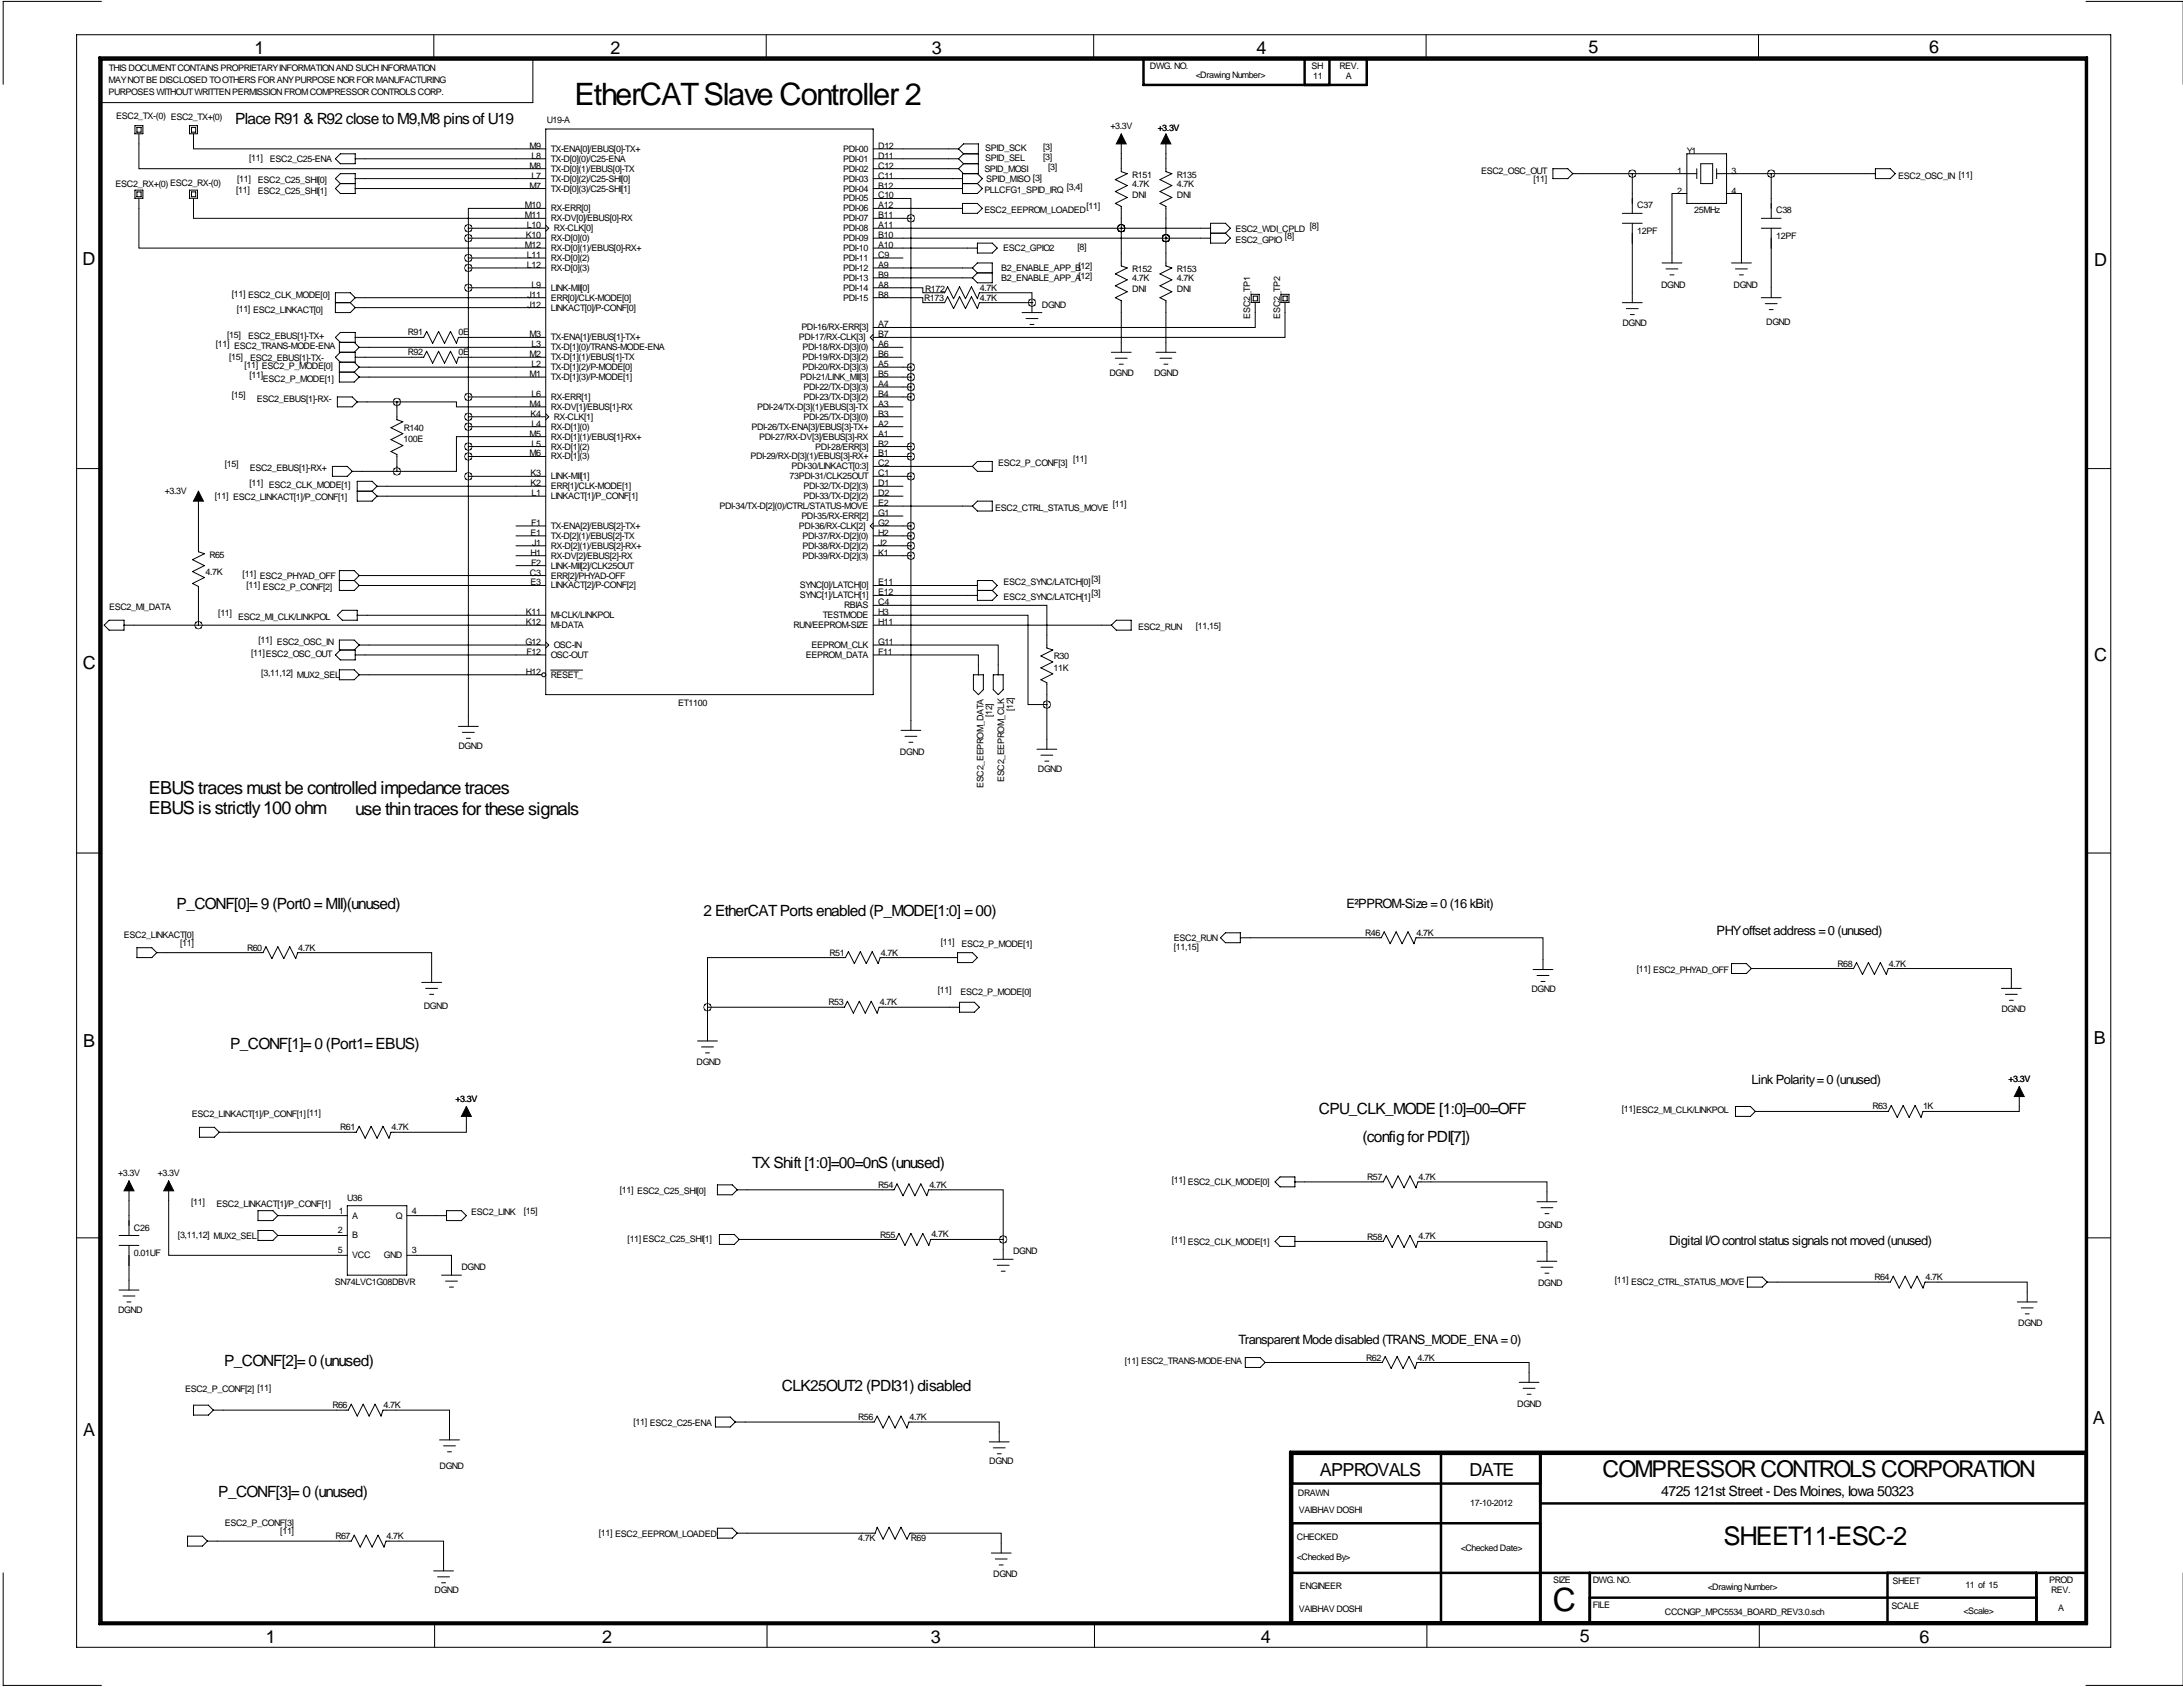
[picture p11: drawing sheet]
<svg xmlns="http://www.w3.org/2000/svg" width="559mm" height="432mm" viewBox="0 0 559 432" stroke-linecap="round" stroke-linejoin="round" font-family="sans-serif">
<defs><g id="words">
<text font-size="8.2" x="397.5" y="412.4">C</text>
<text font-size="7.9" x="147.1" y="26.9">EtherCAT Slave Controller 2</text>
<text font-size="6.6" x="441.2" y="395.4">SHEET11-ESC-2</text>
<text font-size="5.9" x="410.2" y="378">COMPRESSOR CONTROLS CORPORATION</text>
<g font-size="4.6">
<text x="65.1" y="13.7">1</text>
<text x="156.3" y="13.7">2</text>
<text x="238.5" y="13.7">3</text>
<text x="321.6" y="13.7">4</text>
<text x="406.6" y="13.5">5</text>
<text x="493.8" y="13.5">6</text>
<text x="21.1" y="67.9">D</text>
<text x="536.1" y="68.1">D</text>
<text x="21.2" y="171.1">C</text>
<text x="536" y="169.2">C</text>
<text x="38.1" y="203.2">EBUS traces must be controlled impedance traces</text>
<text x="38.1" y="208.3">EBUS is strictly 100 ohm</text>
<text x="90.9" y="208.5">use thin traces for these signals</text>
<text x="21.3" y="268.1">B</text>
<text x="535.9" y="267.2">B</text>
<text x="535.7" y="364.5">A</text>
<text x="21.3" y="367.5">A</text>
<text x="337.8" y="377.7">APPROVALS</text>
<text x="376.2" y="377.7">DATE</text>
<text x="68" y="420.6">1</text>
<text x="154.1" y="420.6">2</text>
<text x="238.3" y="420.6">3</text>
<text x="322.7" y="420.5">4</text>
<text x="404.4" y="420.4">5</text>
<text x="491.4" y="420.6">6</text>
</g>
<g font-size="4">
<text x="60.2" y="31.8">Place R91 &amp; R92 close to M9,M8 pins of U19</text>
<text x="45.2" y="232.7">P_CONF[0]= 9 (Port0 = MII)(unused)</text>
<text x="180.1" y="234.4">2 EtherCAT Ports enabled (P_MODE[1:0] = 00)</text>
<text x="58.9" y="268.5">P_CONF[1]= 0 (Port1= EBUS)</text>
<text x="337.6" y="285.2">CPU_CLK_MODE [1:0]=00=OFF</text>
<text x="348.7" y="292.4">(config for PDI[7])</text>
<text x="192.5" y="299">TX Shift [1:0]=00=0nS (unused)</text>
<text x="57.4" y="349.8">P_CONF[2]= 0 (unused)</text>
<text x="200.2" y="356.1">CLK25OUT2 (PDI31) disabled</text>
<text x="55.9" y="383.3">P_CONF[3]= 0 (unused)</text>
</g>
<text font-size="3.6" x="425.2" y="383">4725 121st Street - Des Moines, Iowa 50323</text>
<g font-size="3.3">
<text x="344.7" y="232.4">E²PPROM-Size = 0 (16 kBit)</text>
<text x="439.4" y="239.3">PHY offset address = 0 (unused)</text>
<text x="448.3" y="277.4">Link Polarity = 0 (unused)</text>
<text x="427.2" y="318.8">Digital I/O control status signals not moved (unused)</text>
<text x="317" y="343.9">Transparent Mode disabled (TRANS_MODE_ENA = 0)</text>
</g>
<g font-size="2.3">
<text x="294.3" y="17.6">DWG. NO.</text>
<text x="335.7" y="17.7">SH</text>
<text x="342.9" y="17.8">REV.</text>
<text x="27.8" y="21.1">MAY NOT BE DISCLOSED TO OTHERS FOR ANY PURPOSE NOR FOR MANUFACTURING</text>
<text x="27.9" y="18.3">THIS DOCUMENT CONTAINS PROPRIETARY INFORMATION AND SUCH INFORMATION</text>
<text x="306.1" y="20.1">&lt;Drawing Number&gt;</text>
<text x="336.1" y="20.3">11</text>
<text x="344.5" y="20.3">A</text>
<text x="27.8" y="24.2">PURPOSES WITHOUT WRITTEN PERMISSION FROM COMPRESSOR CONTROLS CORP.</text>
<text x="29.7" y="30.5">ESC2_TX-(0) ESC2_TX+(0)</text>
<text x="140" y="31.5">U19-A</text>
<text x="284.3" y="33">+3.3V</text>
<text x="296.3" y="33.6">+3.3V</text>
<text x="63.8" y="41.2">[11]</text>
<text x="69.1" y="41.4">ESC2_C25-ENA</text>
<text x="135.5" y="38.1">M9</text>
<text x="136.1" y="40.6">L8</text>
<text x="141" y="38.9">TX-ENA[0]/EBUS[0]-TX+</text>
<text x="141" y="41.4">TX-D[0](0)/C25-ENA</text>
<text x="215.8" y="41.4">PDI-01</text>
<text x="215.8" y="38.9">PDI-00</text>
<text x="224.8" y="40.6">D11</text>
<text x="224.8" y="38.1">D12</text>
<text x="252.2" y="38.6">SPID_SCK</text>
<text x="252.2" y="41.1">SPID_SEL</text>
<text x="267" y="38.4">[3]</text>
<text x="267" y="40.9">[3]</text>
<text x="431.8" y="39.4">Y1</text>
<text x="29.6" y="47.8">ESC2_RX+(0) ESC2_RX-(0)</text>
<text x="60.7" y="46.5">[11]</text>
<text x="66" y="46.7">ESC2_C25_SHI[0]</text>
<text x="135.5" y="43.2">M8</text>
<text x="136.1" y="45.7">L7</text>
<text x="141" y="43.9">TX-D[0](1)/EBUS[0]-TX</text>
<text x="141" y="46.5">TX-D[0](2)/C25-SHI[0]</text>
<text x="215.8" y="46.5">PDI-03</text>
<text x="215.8" y="43.9">PDI-02</text>
<text x="224.8" y="45.7">C11</text>
<text x="224.8" y="43.2">C12</text>
<text x="252" y="43.9">SPID_MOSI</text>
<text x="252.5" y="46.5">SPID_MISO [3]</text>
<text x="268.3" y="43.4">[3]</text>
<text x="289.8" y="45.5">R151</text>
<text x="289.8" y="47.8">4.7K</text>
<text x="301.2" y="45.5">R135</text>
<text x="301.2" y="47.8">4.7K</text>
<text x="379.1" y="44.4">ESC2_OSC_OUT</text>
<text x="392.6" y="46.5">[11]</text>
<text x="429.3" y="44.4">1</text>
<text x="443.2" y="44.4">3</text>
<text x="485.9" y="45.7">ESC2_OSC_IN [11]</text>
<text x="60.5" y="49.3">[11]</text>
<text x="66" y="49.5">ESC2_C25_SHI[1]</text>
<text x="134.3" y="53.3">M10</text>
<text x="135.5" y="48.3">M7</text>
<text x="141" y="49">TX-D[0](3)/C25-SHI[1]</text>
<text x="215.8" y="49">PDI-04</text>
<text x="215.8" y="51.6">PDI-05</text>
<text x="224.8" y="48.3">B12</text>
<text x="224.8" y="50.8">C10</text>
<text x="224.8" y="53.3">A12</text>
<text x="252" y="49.3">PLLCFG1_SPID_IRQ</text>
<text x="273" y="48.5">[3,4]</text>
<text x="278.1" y="53.6">[11]</text>
<text x="289.8" y="50.6">DNI</text>
<text x="301.2" y="50.6">DNI</text>
<text x="419.1" y="53.3">C37</text>
<text x="429.3" y="49.5">2</text>
<text x="443.2" y="49.5">4</text>
<text x="134.3" y="55.9">M11</text>
<text x="134.9" y="58.4">L10</text>
<text x="141" y="54.1">RX-ERR[0]</text>
<text x="141" y="56.6">RX-DV[0]/EBUS[0]-RX</text>
<text x="141.7" y="59.2">RX-CLK[0]</text>
<text x="215.8" y="54.1">PDI-06</text>
<text x="215.8" y="56.6">PDI-07</text>
<text x="215.8" y="59.2">PDI-08</text>
<text x="224.8" y="55.9">B11</text>
<text x="224.8" y="58.4">A11</text>
<text x="252" y="54.6">ESC2_EEPROM_LOADED</text>
<text x="316.2" y="59.4">ESC2_WDI_CPLD</text>
<text x="335.3" y="58.7">[8]</text>
<text x="419.1" y="60">12PF</text>
<text x="433.7" y="54.6">25MHz</text>
<text x="454.7" y="54.6">C38</text>
<text x="134.3" y="63.5">M12</text>
<text x="134.6" y="61">K10</text>
<text x="141" y="61.7">RX-D[0](0)</text>
<text x="141" y="64.3">RX-D[0](1)/EBUS[0]-RX+</text>
<text x="215.8" y="61.7">PDI-09</text>
<text x="215.8" y="64.3">PDI-10</text>
<text x="224.8" y="61">B10</text>
<text x="224.8" y="63.5">A10</text>
<text x="256.8" y="64.3">ESC2_GPIO2</text>
<text x="275.8" y="64">[8]</text>
<text x="316.2" y="62.2">ESC2_GPIO</text>
<text x="328.9" y="61.2">[8]</text>
<text x="454.7" y="61.2">12PF</text>
<text x="134.9" y="66">L11</text>
<text x="134.9" y="68.6">L12</text>
<text x="141" y="66.8">RX-D[0](2)</text>
<text x="141" y="69.3">RX-D[0](3)</text>
<text x="215.8" y="66.8">PDI-11</text>
<text x="215.8" y="69.3">PDI-12</text>
<text x="215.8" y="71.9">PDI-13</text>
<text x="224.8" y="66">C9</text>
<text x="224.8" y="68.6">A9</text>
<text x="224.8" y="71.1">B9</text>
<text x="256.3" y="69.3">B2_ENABLE_APP_B[12]</text>
<text x="256.3" y="71.9">B2_ENABLE_APP_A[12]</text>
<text x="289.8" y="69.6">R152</text>
<text x="289.8" y="71.9">4.7K</text>
<text x="301.2" y="69.6">R153</text>
<text x="301.2" y="71.9">4.7K</text>
<text x="59.3" y="76">[11] ESC2_CLK_MODE[0]</text>
<text x="135" y="76.2">J11</text>
<text x="136.1" y="73.7">L9</text>
<text x="141" y="74.4">LINK-MII[0]</text>
<text x="141" y="77">ERR[0]/CLK-MODE[0]</text>
<text x="215.8" y="74.4">PDI-14</text>
<text x="215.8" y="77">PDI-15</text>
<text x="224.8" y="73.7">A8</text>
<text x="224.8" y="76.2">B8</text>
<text x="236.5" y="77">R173</text>
<text x="236.8" y="74.7">R172</text>
<text x="250.9" y="74.4">4.7K</text>
<text x="250.9" y="77">4.7K</text>
<text x="289.8" y="74.7">DNI</text>
<text x="301.2" y="74.7">DNI</text>
<text x="425.2" y="73.7">DGND</text>
<text x="443.7" y="73.7">DGND</text>
<text x="60.6" y="79.8">[11] ESC2_LINKACT[0]</text>
<text x="135" y="78.7">J12</text>
<text x="141" y="79.5">LINKACT[0]/P-CONF[0]</text>
<text x="224.8" y="83.8">A7</text>
<text x="266.7" y="78.7">DGND</text>
<text x="320" y="81.5" transform="rotate(-90 320 81.5)">ESC2_TP1</text>
<text x="327.7" y="81.5" transform="rotate(-90 327.7 81.5)">ESC2_TP2</text>
<text x="415.3" y="83.6">DGND</text>
<text x="452.1" y="83.3">DGND</text>
<text x="55.2" y="88.9">[11] ESC2_TRANS-MODE-ENA</text>
<text x="58.2" y="86.6">[15]</text>
<text x="63.5" y="86.9">ESC2_EBUS[1]-TX+</text>
<text x="104.4" y="85.9">R91</text>
<text x="117.3" y="85.9">0E</text>
<text x="135.5" y="86.4">M3</text>
<text x="136.1" y="88.9">L3</text>
<text x="141" y="87.1">TX-ENA[1]/EBUS[1]-TX+</text>
<text x="141" y="89.7">TX-D[1](0)/TRANS-MODE-ENA</text>
<text x="204.5" y="87.1">PDI-17/RX-CLK[3]</text>
<text x="205.1" y="84.6">PDI-16/RX-ERR[3]</text>
<text x="205.4" y="89.7">PDI-18/RX-D[3](0)</text>
<text x="224.8" y="86.4">B7</text>
<text x="224.8" y="88.9">A6</text>
<text x="58.7" y="92.2">[15]</text>
<text x="62.6" y="94.2">[11] ESC2_P_MODE[0]</text>
<text x="64" y="92.5">ESC2_EBUS[1]-TX-</text>
<text x="104.4" y="90.9">R92</text>
<text x="117.3" y="90.9">0E</text>
<text x="135.5" y="91.4">M2</text>
<text x="136.1" y="94">L2</text>
<text x="141" y="92.2">TX-D[1](1)/EBUS[1]-TX</text>
<text x="141" y="94.7">TX-D[1](2)/P-MODE[0]</text>
<text x="205.4" y="92.2">PDI-19/RX-D[3](2)</text>
<text x="205.4" y="94.7">PDI-20/RX-D[3](3)</text>
<text x="224.8" y="91.4">B6</text>
<text x="224.8" y="94">A5</text>
<text x="59.3" y="101.9">[15]</text>
<text x="63.9" y="96.8">[11]</text>
<text x="67.3" y="97.8">ESC2_P_MODE[1]</text>
<text x="135.5" y="96.5">M1</text>
<text x="136.1" y="101.6">L6</text>
<text x="141" y="97.3">TX-D[1](3)/P-MODE[1]</text>
<text x="204.9" y="97.3">PDI-21/LINK_MII[3]</text>
<text x="205.6" y="99.8">PDI-22/TX-D[3](3)</text>
<text x="224.8" y="96.5">B5</text>
<text x="224.8" y="99.1">A4</text>
<text x="224.8" y="101.6">B4</text>
<text x="284" y="96.3">DGND</text>
<text x="295.4" y="96.3">DGND</text>
<text x="65.7" y="102.9">ESC2_EBUS[1]-RX-</text>
<text x="135.5" y="104.1">M4</text>
<text x="135.8" y="106.7">K4</text>
<text x="141" y="102.4">RX-ERR[1]</text>
<text x="141" y="104.9">RX-DV[1]/EBUS[1]-RX</text>
<text x="141.7" y="107.4">RX-CLK[1]</text>
<text x="193.8" y="104.9">PDI-24/TX-D[3](1)/EBUS[3]-TX</text>
<text x="205.6" y="102.4">PDI-23/TX-D[3](2)</text>
<text x="205.6" y="107.4">PDI-25/TX-D[3](0)</text>
<text x="224.8" y="104.1">A3</text>
<text x="224.8" y="106.7">B3</text>
<text x="103.3" y="113.2">100E</text>
<text x="103.4" y="110.3">R140</text>
<text x="135.5" y="111.8">M5</text>
<text x="136.1" y="109.2">L4</text>
<text x="141" y="110">RX-D[1](0)</text>
<text x="141" y="112.5">RX-D[1](1)/EBUS[1]-RX+</text>
<text x="192.3" y="110">PDI-26/TX-ENA[3]/EBUS[3]-TX+</text>
<text x="194.3" y="112.5">PDI-27/RX-DV[3]/EBUS[3]-RX</text>
<text x="224.8" y="109.2">A2</text>
<text x="224.8" y="111.8">A1</text>
<text x="57.5" y="119.6">[15]</text>
<text x="135.5" y="116.8">M6</text>
<text x="136.1" y="114.3">L5</text>
<text x="141" y="115.1">RX-D[1](2)</text>
<text x="141" y="117.6">RX-D[1](3)</text>
<text x="192.1" y="117.6">PDI-29/RX-D[3](1)/EBUS[3]-RX+</text>
<text x="208.7" y="115.1">PDI-28/ERR[3]</text>
<text x="224.8" y="114.3">B2</text>
<text x="224.8" y="116.8">B1</text>
<text x="224.8" y="119.4">C2</text>
<text x="255.5" y="119.4">ESC2_P_CONF[3]</text>
<text x="274.7" y="118.4">[11]</text>
<text x="63.9" y="124.5">[11] ESC2_CLK_MODE[1]</text>
<text x="63.9" y="120.7">ESC2_EBUS[1]-RX+</text>
<text x="135.8" y="121.9">K3</text>
<text x="135.8" y="124.5">K2</text>
<text x="141" y="122.7">LINK-MII[1]</text>
<text x="141" y="125.2">ERR[1]/CLK-MODE[1]</text>
<text x="202.1" y="122.7">73PDI-31/CLK25OUT</text>
<text x="202.6" y="120.1">PDI-30/LINKACT[0:3]</text>
<text x="205.6" y="125.2">PDI-32/TX-D[2](3)</text>
<text x="224.8" y="121.9">C1</text>
<text x="224.8" y="124.5">D1</text>
<text x="42.2" y="126.5">+3.3V</text>
<text x="55" y="127.8">[11] ESC2_LINKACT[1]/P_CONF[1]</text>
<text x="136.1" y="127">L1</text>
<text x="141" y="127.8">LINKACT[1]/P_CONF[1]</text>
<text x="184.2" y="130.3">PDI-34/TX-D[2](0)/CTRL/STATUS-MOVE</text>
<text x="205.6" y="127.8">PDI-33/TX-D[2](2)</text>
<text x="224.8" y="127">D2</text>
<text x="224.8" y="129.5">E2</text>
<text x="254.7" y="130.8">ESC2_CTRL_STATUS_MOVE</text>
<text x="284.9" y="129.8">[11]</text>
<text x="135.8" y="137.2">E1</text>
<text x="135.9" y="134.6">F1</text>
<text x="141" y="135.4">TX-ENA[2]/EBUS[2]-TX+</text>
<text x="141" y="137.9">TX-D[2](1)/EBUS[2]-TX</text>
<text x="204.5" y="135.4">PDI-36/RX-CLK[2]</text>
<text x="205.1" y="132.8">PDI-35/RX-ERR[2]</text>
<text x="205.4" y="137.9">PDI-37/RX-D[2](0)</text>
<text x="224.8" y="132.1">G1</text>
<text x="224.8" y="134.6">G2</text>
<text x="224.8" y="137.2">H2</text>
<text x="53.6" y="142.7">R65</text>
<text x="135.8" y="142.2">H1</text>
<text x="136.2" y="139.7">J1</text>
<text x="141" y="140.5">RX-D[2](1)/EBUS[2]-RX+</text>
<text x="141" y="143">RX-DV[2]/EBUS[2]-RX</text>
<text x="205.4" y="140.5">PDI-38/RX-D[2](2)</text>
<text x="205.4" y="143">PDI-39/RX-D[2](3)</text>
<text x="224.8" y="139.7">J2</text>
<text x="224.8" y="142.2">K1</text>
<text x="52.6" y="147.1">4.7K</text>
<text x="62.1" y="147.6">[11] ESC2_PHYAD_OFF</text>
<text x="135.7" y="147.3">C3</text>
<text x="135.8" y="149.9">E3</text>
<text x="135.9" y="144.8">F2</text>
<text x="141" y="145.5">LINK-MII[2]/CLK25OUT</text>
<text x="141" y="148.1">ERR[2]/PHYAD-OFF</text>
<text x="224.8" y="149.9">E11</text>
<text x="256.9" y="149.9">ESC2_SYNC/LATCH[0]</text>
<text x="279.4" y="148.9">[3]</text>
<text x="63.1" y="150.4">[11]</text>
<text x="67.3" y="151.1">ESC2_P_CONF[2]</text>
<text x="141" y="150.6">LINKACT[2]/P-CONF[2]</text>
<text x="204.7" y="150.6">SYNC[0]/LATCH[0]</text>
<text x="204.7" y="153.2">SYNC[1]/LATCH[1]</text>
<text x="216.1" y="155.7">RBIAS</text>
<text x="224.8" y="152.4">E12</text>
<text x="224.8" y="154.9">C4</text>
<text x="256.9" y="153.7">ESC2_SYNC/LATCH[1]</text>
<text x="279.4" y="152.7">[3]</text>
<text x="27.9" y="156.2">ESC2_MI_DATA</text>
<text x="55.9" y="157.7">[11]</text>
<text x="61" y="158.8">ESC2_MI_CLK/LINKPOL</text>
<text x="134.6" y="157.5">K11</text>
<text x="134.6" y="160">K12</text>
<text x="141" y="158.2">MI-CLK/LINKPOL</text>
<text x="141" y="160.8">MI-DATA</text>
<text x="203.1" y="160.8">RUN/EEPROM-SIZE</text>
<text x="210.7" y="158.2">TESTMODE</text>
<text x="224.8" y="157.5">H3</text>
<text x="224.8" y="160">H11</text>
<text x="291.3" y="161.3">ESC2_RUN</text>
<text x="306.1" y="161">[11,15]</text>
<text x="64.3" y="167.9">[11]ESC2_OSC_OUT</text>
<text x="66.2" y="164.6">[11] ESC2_OSC_IN</text>
<text x="134.5" y="165.1">G12</text>
<text x="134.7" y="167.6">F12</text>
<text x="141.7" y="165.9">OSC-IN</text>
<text x="207.8" y="165.9">EEPROM_CLK</text>
<text x="224.8" y="165.1">G11</text>
<text x="224.8" y="167.6">F11</text>
<text x="66.9" y="173">[3,11,12] MUX2_SEL</text>
<text x="134.6" y="172.7">H12</text>
<text x="141" y="168.4">OSC-OUT</text>
<text x="141" y="173.5">RESET_</text>
<text x="206.3" y="168.4">EEPROM_DATA</text>
<text x="269.6" y="171.7">11K</text>
<text x="269.7" y="168.7">R30</text>
<text x="173.6" y="180.6">ET1100</text>
<text x="254" y="183.5" transform="rotate(-90 254 183.5)">[12]</text>
<text x="259.3" y="182" transform="rotate(-90 259.3 182)">[12]</text>
<text x="117.3" y="191.8">DGND</text>
<text x="230.4" y="193.3">DGND</text>
<text x="265.7" y="197.6">DGND</text>
<text x="251.7" y="201.7" transform="rotate(-90 251.7 201.7)">ESC2_EEPROM_DATA</text>
<text x="257" y="200.2" transform="rotate(-90 257 200.2)">ESC2_EEPROM_CLK</text>
<text x="349.5" y="239.6">R46</text>
<text x="362.6" y="239.5">4.7K</text>
<text x="31.7" y="240">ESC2_LINKACT[0]</text>
<text x="46.1" y="242.1">[11]</text>
<text x="63.2" y="243.4">R60</text>
<text x="76.4" y="243.3">4.7K</text>
<text x="212.3" y="244.7">R51</text>
<text x="225.5" y="244.6">4.7K</text>
<text x="240.8" y="241.8">[11]</text>
<text x="246.1" y="242.3">ESC2_P_MODE[1]</text>
<text x="300.5" y="240.8">ESC2_RUN</text>
<text x="300.5" y="243.1">[11,15]</text>
<text x="419" y="248.7">[11] ESC2_PHYAD_OFF</text>
<text x="470.4" y="247.4">R68</text>
<text x="483.5" y="247.4">4.7K</text>
<text x="212.1" y="257.4">R53</text>
<text x="225.2" y="257.3">4.7K</text>
<text x="240" y="254.3">[11]</text>
<text x="245.9" y="254.8">ESC2_P_MODE[0]</text>
<text x="392" y="253.9">DGND</text>
<text x="108.5" y="258.3">DGND</text>
<text x="512.3" y="259.1">DGND</text>
<text x="178.3" y="272.5">DGND</text>
<text x="116.6" y="281.9">+3.3V</text>
<text x="514.1" y="276.9">+3.3V</text>
<text x="49.1" y="286">ESC2_LINKACT[1]/P_CONF[1][11]</text>
<text x="415.2" y="284.7">[11]ESC2_MI_CLK/LINKPOL</text>
<text x="479.3" y="284">R63</text>
<text x="492.3" y="284">1K</text>
<text x="87.1" y="289.4">R61</text>
<text x="100.2" y="289.3">4.7K</text>
<text x="30.3" y="301">+3.3V</text>
<text x="40.4" y="301">+3.3V</text>
<text x="158.6" y="305.3">[11] ESC2_C25_SHI[0]</text>
<text x="224.8" y="304.1">R54</text>
<text x="237.9" y="304">4.7K</text>
<text x="300" y="302.8">[11] ESC2_CLK_MODE[0]</text>
<text x="350" y="302.1">R57</text>
<text x="363.1" y="302">4.7K</text>
<text x="48.9" y="308.4">[11]</text>
<text x="55.5" y="308.9">ESC2_LINKACT[1]/P_CONF[1]</text>
<text x="86.7" y="310.6">1</text>
<text x="88.9" y="307.3">U36</text>
<text x="90.2" y="311.9">A</text>
<text x="101.3" y="311.9">Q</text>
<text x="105.4" y="310.6">4</text>
<text x="120.6" y="310.9">ESC2_LINK</text>
<text x="134.1" y="310.7">[15]</text>
<text x="34.3" y="315">C26</text>
<text x="45.6" y="316.7">[3,11,12] MUX2_SEL</text>
<text x="86.4" y="315.7">2</text>
<text x="90.2" y="317">B</text>
<text x="225.3" y="316.8">R55</text>
<text x="238.4" y="316.7">4.7K</text>
<text x="350" y="317.3">R58</text>
<text x="363.1" y="317.2">4.7K</text>
<text x="393.7" y="314.2">DGND</text>
<text x="34.3" y="321.6">0.01UF</text>
<text x="86.4" y="320.8">5</text>
<text x="90.2" y="322.1">VCC</text>
<text x="98.3" y="322.1">GND</text>
<text x="105.4" y="320.8">3</text>
<text x="160.7" y="318">[11] ESC2_C25_SHI[1]</text>
<text x="259.3" y="321.1">DGND</text>
<text x="300" y="318.3">[11] ESC2_CLK_MODE[1]</text>
<text x="85.7" y="328.9">SN74LVC1G08DBVR</text>
<text x="118.1" y="325.1">DGND</text>
<text x="393.7" y="329.2">DGND</text>
<text x="413.4" y="328.4">[11] ESC2_CTRL_STATUS_MOVE</text>
<text x="479.8" y="327.7">R64</text>
<text x="492.9" y="327.7">4.7K</text>
<text x="30.2" y="336">DGND</text>
<text x="516.6" y="339.3">DGND</text>
<text x="287.9" y="349">[11] ESC2_TRANS-MODE-ENA</text>
<text x="349.7" y="348.3">R62</text>
<text x="362.9" y="348.2">4.7K</text>
<text x="47.4" y="356.4">ESC2_P_CONF[2] [11]</text>
<text x="85.1" y="360.5">R66</text>
<text x="98.2" y="360.4">4.7K</text>
<text x="162.2" y="364.8">[11] ESC2_C25-ENA</text>
<text x="219.7" y="363.5">R56</text>
<text x="232.8" y="363.5">4.7K</text>
<text x="388.4" y="360.2">DGND</text>
<text x="112.5" y="375.9">DGND</text>
<text x="253.2" y="374.6">DGND</text>
<text x="332.2" y="383">DRAWN</text>
<text x="332.5" y="387.3">VAIBHAV DOSHI</text>
<text x="376.4" y="385.6">17-10-2012</text>
<text x="57.5" y="390.7">ESC2_P_CONF[3]</text>
<text x="71.8" y="392.7">[11]</text>
<text x="85.8" y="394">R67</text>
<text x="99" y="394">4.7K</text>
<text x="153.3" y="393.2">[11] ESC2_EEPROM_LOADED</text>
<text x="219.7" y="394.5">4.7K</text>
<text x="233.2" y="394.5">R69</text>
<text x="332" y="394.2">CHECKED</text>
<text x="332" y="399.3">&lt;Checked By&gt;</text>
<text x="373.9" y="397">&lt;Checked Date&gt;</text>
<text x="111.3" y="407.7">DGND</text>
<text x="254.3" y="403.6">DGND</text>
<text x="332.7" y="406.7">ENGINEER</text>
<text x="397.6" y="405.1">SIZE</text>
<text x="407.7" y="405.1">DWG. NO.</text>
<text x="437.1" y="406.9">&lt;Drawing Number&gt;</text>
<text x="484.4" y="405.4">SHEET</text>
<text x="503.1" y="406.4">11 of 15</text>
<text x="524.6" y="405.1">PROD</text>
<text x="525.1" y="407.7">REV.</text>
<text x="332.5" y="412.5">VAIBHAV DOSHI</text>
<text x="407.7" y="411.5">FILE</text>
<text x="426.2" y="413.3">CCCNGP_MPC5534_BOARD_REV3.0.sch</text>
<text x="484.2" y="411.7">SCALE</text>
<text x="502.7" y="413">&lt;Scale&gt;</text>
<text x="526.8" y="412.2">A</text>
</g>
</g></defs>
<g fill="none" stroke="#000" stroke-width=".26">
<path d="M19.6 8.9h520.7v412.7h-520.7zM26 .4h-25.2v21.2M111 8.9v6.3M143.6 15.2h-7.2v11.1h-110.8M196.1 8.9v6.3M280 8.9v6.3M365 8.9v6.3M450.1 8.9v6.3M534 .4h24.8M34.5 34.2h2.1v-2h-2.1v2M35 33.8h1.1v-1.2h-1v1.2M35.6 34.3v8.9h104.1"/>
<path d="M48.5 34.2h2v-2h-2v2M49 33.8h1.1v-1.2h-1.1v1.2M49.5 34.3v3.8h90.2M139.7 33h83.8v144.8h-83.8zM223.5 38.1h21.9M245.4 38.1l1.2-1.3h3.8v7.6h-4v5.1h3.8l1.3-1.2-1.3-1.3M245.4 38.1l1.2 1.3M246.6 39.4h3.8M246.6 39.4l-1.2 1.2M287 34.3v9.6l1.5 .5-3 1.6 3 1.5-3 1.5 3 1.5-3 1.6 1.5 .7v15.3l1.5 .5-3 1.5 3 1.5-3 1.6 3 1.5-3 1.5 1.5 .8v13.2M298.4 34.3v9.6l1.6 .5-3.1 1.6 3.1 1.5-3.1 1.5 3.1 1.5-3.1 1.6 1.5 .7v15.3l1.6 .5-3.1 1.5 3.1 1.5-3.1 1.6 3.1 1.5-3.1 1.5 1.5 .8v13.2M431.8 39.4h10.2v12.7h-10.2z"/>
<path d="M34.5 50.7h2.1v-2h-2.1v2M35 50.3h1.1v-1.2h-1v1.2M35.6 50.8v12.7h104.1M48.5 50.7h2v-2h-2v2M49 50.3h1.1v-1.2h-1.1v1.2M49.5 50.8v5.1h90.2M85.9 40.6l1.2-1.2h3.8v2.5h-3.8zM85.9 45.7l1.2-1.3h3.8v5.1h-3.8l-1.2-1.2 1.2-1.3zM87.1 47h3.8M90.9 40.6h48.8M90.9 45.7h48.8M90.9 48.3h48.8"/>
<path d="M119.9 58.4h19.8M119.9 58.4v127.5M139.7 53.3h-19.8v5.1M139.7 57.7l.8 .7-.8 .8M223.5 50.8h9.7v5.1M223.5 40.6h21.9M223.5 43.2h21.9M223.5 45.7h22.9M223.5 48.3h22.9M223.5 53.3h22.9M223.5 55.9h9.7M223.5 58.4h86.4"/>
<path d="M233.2 55.9v131M245.4 40.6l1.2 1.3M245.4 43.2l1.2 1.2M246.4 52.1h3.8l1.3 1.2-1.3 1.3h-3.8zM246.4 47h3.8M246.6 41.9h3.8M246.6 41.9l-1.2 1.3M250.2 44.4l1.3 1.3-1.3 1.3M287 58.4h.1M309.9 57.1h3.8l1.3 1.3-1.3 1.3 1.3 1.3-1.3 1.2h-3.8zM309.9 59.7h3.8M397.5 43.2h3.8l1.3 1.2-1.3 1.3h-3.8z"/>
<path d="M402.6 44.4h31.7M415.3 54.6h5.1M415.3 57.1h5.1M417.8 44.4v10.2M417.8 57.1v20.4M431.8 49.5h-3.8v17.8M434.3 43.2v2.5M435.4 41.9h3v5.1h-3zM439.4 43.2v2.5M439.4 44.4h40.7M442 49.5h3.8v17.8M450.8 55.9h5.1"/>
<path d="M450.8 58.4h5.1M453.4 44.4v11.5M453.4 58.4v17.8M480.1 43.2h3.8l1.2 1.2-1.2 1.3h-3.8zM85.9 77.5h3.8M89.7 77.5l1.2 1.2M90.9 76.2h48.8M90.9 78.7h48.8M90.9 76.2l-1.2-1.3h-3.8v5.1h3.8l1.2-1.3M90.9 76.2l-1.2 1.3M119.9 61h19.8M119.9 66h19.8"/>
<path d="M119.9 68.6h19.8M119.9 73.7h19.8M223.5 73.7h12.7v1.2h5.6l.8-1.5 1.5 3.1 1.5-3.1 1.5 3.1 1.6-3.1 1.5 3.1 .5-1.6h13.5v2.6M223.5 76.2h12.7v1.3h5.6l.8-1.6 1.5 3.1 1.5-3.1 1.5 3.1 1.6-3.1 1.5 3.1 .5-1.5h13.5M223.5 61h86.4M223.5 63.5h26.7M223.5 66h7.6M223.5 68.6h25.4M223.5 71.1h25.4M248.9 68.6l1.3-1.3h3.8v5.1h-3.8l-1.3-1.3M248.9 68.6l1.3 1.2M250.2 62.2h3.8l1.3 1.3-1.3 1.3h-3.8z"/>
<path d="M250.2 69.8h3.8M250.2 69.8l-1.3 1.3M264.2 77.5h.1M264.2 77.5v2.5M298.4 61h.1M320.2 77.4h2.1v-2.1h-2v2.1M320.8 77h1.1v-1.2h-1.1v1.2M321.3 77.5v6.3h-97.8M327.9 77.4h2v-2.1h-2v2.1M328.4 77h1.1v-1.2h-1.1v1.2M328.9 77.5v8.9h-105.4M415.3 77.5h5.1"/>
<path d="M416.3 79h3.1M425.4 67.3h5.1M426.5 68.8h3M427.5 70.4h1M443.2 67.3h5.1M444.2 68.8h3.1M445.3 70.4h1M450.8 76.2h5.1M451.9 77.7h3M452.9 79.2h1M86.9 95.2h3.8M87.1 87.6l-1.2-1.2 1.2-1.3h3.8v2.5h-4v2.6h4v2.5h-4v5.1h3.8l1.2-1.3"/>
<path d="M87.1 90.2l-1.2 1.2 1.2 1.3M90.7 87.6l1.2 1.3M90.7 92.7l1.2 1.3M90.7 95.2l1.2 1.3M90.9 86.4h17.6l.7-1.6 1.5 3.1 1.6-3.1 1.5 3.1 1.5-3.1 1.5 3.1 .5-1.5h22.4M90.9 91.4h17.6l.7-1.5 1.5 3.1 1.6-3.1 1.5 3.1 1.5-3.1 1.5 3.1 .5-1.6h22.4M91.9 88.9h47.8M91.9 94h47.8M91.9 96.5h47.8M91.9 88.9l-1.2 1.3M91.9 94l-1.2 1.2M223.5 88.9h7.6"/>
<path d="M223.5 91.4h7.6M223.5 94h9.7M223.5 96.5h9.7M223.5 85.6l-.7 .8 .7 .7M223.5 99.1h9.7M261.6 80h5.1M262.6 81.5h3.1M263.7 83.1h1M284.5 90.2h5.1M285.5 91.7h3M286.5 93.2h1M295.9 90.2h5.1"/>
<path d="M296.9 91.7h3.1M297.9 93.2h1.1M417.3 80.5h1M19.7 119.9h6.4M85.1 119.4h3.8l1.3 1.2-1.3 1.3h-3.8zM86.4 101.6h3.8l1.2 1.3-1.2 1.2h-3.8zM91.4 102.9h10.2M101.6 102.9h15.2v1.2h22.9M101.6 102.9v4.5l1.5 .5-3 1.6 3 1.5-3 1.5 3 1.5-3 1.6 1.5 .7v4.3M119.9 101.6h19.8M119.9 106.7h19.8M119.9 109.2h19.8"/>
<path d="M119.9 114.3h19.8M119.9 116.8h19.8M139.7 111.8h-22.9v8.8h-15.2M139.7 105.9l.8 .8-.8 .7M223.5 101.6h9.7M223.5 104.1h7.6M223.5 106.7h7.6M223.5 109.2h7.6M223.5 111.8h7.6M223.5 114.3h9.7M223.5 116.8h9.7M223.5 119.4h25.4"/>
<path d="M250.2 118.1h3.8v2.5h-3.8l-1.3-1.2zM533.9 119.9h6.4M50.8 125.7v15.5l1.5 .5-3 1.6 3 1.5-3 1.5 3 1.5-3 1.6 1.5 .7v9.9M90.2 120.6h11.4M91.4 125.7h3.8M95.2 125.7l1.3 1.3M96.5 124.5h43.2M96.5 127h43.2M96.5 124.5l-1.3 1.2M96.5 124.5l-1.3-1.3h-3.8v5.1h3.8l1.3-1.3M119.9 121.9h19.8M132.1 134.6h7.6"/>
<path d="M132.1 137.2h7.6M132.1 139.7h7.6M223.5 121.9h9.7M223.5 124.5h7.6M223.5 127h7.6M223.5 134.6h9.7M223.5 137.2h9.7M223.5 139.7h9.7M223.5 129.5h25.4M223.5 132.1h7.6M223.5 133.9l-.7 .7 .7 .8M248.9 129.5l1.3-1.2h3.8v2.5h-3.8z"/>
<path d="M86.9 148.6h3.8M87.6 156.2h3.8v2.6h-3.8l-1.2-1.3zM90.7 148.6l1.2 1.3M91.4 157.5h48.3M91.9 147.3h47.8M91.9 149.9h47.8M91.9 147.3l-1.2-1.3h-3.8v5.1h3.8l1.2-1.2M91.9 147.3l-1.2 1.3M132.1 142.2h7.6M132.1 144.8h7.6M223.5 154.9h44.5v11l1.5 .5-3.1 1.5 3.1 1.5-3.1 1.5 3.1 1.6-3.1 1.5 1.6 .8v17M223.5 157.5h39.6v22.8h4.9"/>
<path d="M223.5 142.2h9.7M223.5 149.9h26.7M223.5 152.4h26.7M250.2 151.1h3.8M250.2 148.6h3.8l1.3 1.3-1.3 1.2 1.3 1.3-1.3 1.3h-3.8zM26.7 160l1.2-1.2h3.8v2.5h-3.8zM31.7 160h108M86.9 171.4h3.8l1.2 1.3-1.2 1.3h-3.8zM90.9 167.6h48.8M91.9 165.1h47.8M91.9 172.7h46.8M91.9 165.1l-1.2 1.3"/>
<path d="M91.9 165.1l-1.2-1.3h-3.8v2.6h4v2.5h-3.8l-1.2-1.3 1.2-1.2M139.7 164.3l.8 .8-.8 .8M141 171.5h8.1M223.5 165.1h32v7.6M223.5 167.6h26.9v5.1M223.5 160h61M249.2 172.7h2.5v3.8l-1.3 1.3-1.2-1.3zM254.3 172.7h2.5v3.8l-1.3 1.3-1.2-1.3zM284.5 160l1.3-1.2h3.8v2.5h-3.8zM117.3 185.9h5.1M118.4 187.5h3M119.4 189h1"/>
<path d="M230.6 186.9h5.1M231.6 188.5h3.1M232.7 190h1M265.4 191.8h5.1M266.4 193.3h3.1M267.5 194.8h1M19.6 218.3h6.4M533.8 218.3h6.4M35.1 242.6h3.8l1.2 1.2-1.2 1.3h-3.8zM40.1 243.8h27.2l.8-1.5 1.5 3.1 1.5-3.1 1.5 3.1 1.6-3.1 1.5 3.1 .5-1.6h34.3v7.7M107.9 251.5h5.1M109 253h3"/>
<path d="M110 254.5h1M181.1 257.8h35.1l.7-1.5 1.5 3 1.6-3 1.5 3 1.5-3 1.5 3 .5-1.5h20.6M181.1 257.8v8.6M245.1 245.1h-19.8l-.5 1.5-1.5-3-1.6 3-1.5-3-1.5 3-1.5-3-.8 1.5h-35.3v12.7M245.1 243.8h3.8l1.3 1.3-1.3 1.3h-3.8zM245.6 256.5h3.8l1.3 1.3-1.3 1.3h-3.8zM312.4 240l1.3-1.2h3.8v2.5h-3.8zM317.5 240h36.1l.7-1.5 1.6 3.1 1.5-3.1 1.5 3.1 1.5-3.1 1.5 3.1 .6-1.6h32.5v8.2M392.4 248.2h5.1M393.4 249.7h3.1M394.5 251.2h1M443.2 246.6h3.8l1.3 1.3-1.3 1.3h-3.8z"/>
<path d="M448.3 247.9h26.2l.7-1.5 1.6 3 1.5-3 1.5 3 1.5-3 1.6 3 .5-1.5h31.5v5.1M512.3 253h5.1M513.3 254.5h3.1M514.3 256h1.1M178.6 266.4h5M179.6 268h3M180.6 269.5h1M516.9 278.1v6.4h-24.6l-.6 1.5-1.5-3-1.5 3-1.5-3-1.6 3-1.5-3-.7 1.5h-34.1M51.1 288.5h3.8l1.2 1.3-1.2 1.3h-3.8zM119.4 283.2v6.6h-19.3l-.5 1.5-1.6-3-1.5 3-1.5-3-1.5 3-1.6-3-.7 1.5h-35.1M444.2 283.2h3.9l1.2 1.3-1.2 1.3h-3.9zM19.6 316.8h6.4"/>
<path d="M30.5 316.2h5.1M30.5 318.8h5.1M33 302.3v13.9M33 318.8v11.4M43.2 302.3v19h45.7M66 309.9h3.8l1.3 1.2-1.3 1.3h-3.8zM66 315h3.8l1.3 1.2-1.3 1.3h-3.8zM71.1 311.1h17.8M71.1 316.2h17.8M88.9 308.6h15.2v17.8h-15.2zM104.1 311.1h10.2M114.3 309.9h3.8l1.3 1.2-1.3 1.3h-3.8z"/>
<path d="M183.6 303.3h3.9l1.2 1.2-1.2 1.3h-3.9zM184.1 316h3.9l1.2 1.2-1.2 1.3h-3.9zM188.7 304.5h40.2l.7-1.5 1.5 3.1 1.6-3.1 1.5 3.1 1.5-3.1 1.5 3.1 .5-1.6h19.1v12.7M189.2 317.2h40.2l.7-1.5 1.5 3.1 1.6-3.1 1.5 3.1 1.5-3.1 1.5 3.1 .6-1.6h18.5M256.8 317.2v5.1M326.4 302.5l1.3-1.3h3.8v2.6h-3.8zM327.7 316.5h3.8v2.5h-3.8l-1.3-1.2zM331.5 302.5h22.6l.7-1.5 1.6 3 1.5-3 1.5 3 1.5-3 1.6 3 .5-1.5h33v5.1M331.5 317.8h22.6l.7-1.6 1.6 3.1 1.5-3.1 1.5 3.1 1.5-3.1 1.6 3.1 .5-1.5h33v5M393.4 307.6h5.1M394.5 309.1h3M395.5 310.6h1"/>
<path d="M533.8 316.8h6.4M30.5 330.2h5.1M31.5 331.7h3M32.5 333.2h1M104.1 321.3h11.5v5.1M113 326.4h5.1M114 327.9h3.1M115.1 329.4h1M254.3 322.3h5M255.3 323.8h3M256.3 325.4h1M393.4 322.8h5.1"/>
<path d="M394.5 324.4h3M395.5 325.9h1M447.3 326.9h3.8l1.3 1.3-1.3 1.2h-3.8zM452.4 328.2h31.5l.7-1.6 1.6 3.1 1.5-3.1 1.5 3.1 1.5-3.1 1.6 3.1 .5-1.5h26.1v5M516.4 333.2h5.1M517.4 334.8h3M518.4 336.3h1M49.5 359.7h3.8l1.3 1.2-1.3 1.3h-3.8zM318.8 347.5h3.8l1.2 1.2-1.2 1.3h-3.8zM323.8 348.7h30l.8-1.5 1.5 3.1 1.5-3.1 1.6 3.1 1.5-3.1 1.5 3.1 .5-1.6h28.7v5.1M388.9 353.8h5.1M389.9 355.3h3"/>
<path d="M390.9 356.9h1M54.6 360.9h34.6l.7-1.5 1.5 3.1 1.6-3.1 1.5 3.1 1.5-3.1 1.5 3.1 .5-1.6h17.1v7.7M112.5 368.6h5.1M113.5 370.1h3.1M114.6 371.6h1M183.1 362.7h3.8l1.3 1.3-1.3 1.3h-3.8zM188.2 364h35.6l.7-1.5 1.6 3 1.5-3 1.5 3 1.5-3 1.6 3 .5-1.5h23.1v5.1M253.2 369.1h5.1M254.3 370.6h3M255.3 372.1h1M48 393.2h3.8l1.3 1.3-1.3 1.2h-3.8zM53.1 394.5h36.8l.8-1.6 1.5 3.1 1.5-3.1 1.5 3.1 1.6-3.1 1.5 3.1 .5-1.5h14.7v7.6"/>
<path d="M183.6 391.2h3.9l1.2 1.2-1.2 1.3h-3.9zM188.7 392.4h35.3l.5-1.5 1.6 3.1 1.5-3.1 1.5 3.1 1.5-3.1 1.6 3.1 .7-1.6h23.4v5.1M253.7 397.5h5.1M254.8 399h3M.8 402.6v28.8h25.2M111 402.1h5.1M111.3 415.3v6.3M112 403.6h3.1M113 405.1h1M196.3 415.3v6.3M255.8 400.6h1M280.2 415.3v6.3"/>
<path d="M365.3 415.3v6.3M450.3 415.3v6.3M534 431.4h24.8"/>
<circle cx="139.2" cy="172.7" r=".51"/>
</g>
<g fill="none" stroke="#000" stroke-width=".63">
<path d="M25.5 14.7h508.7v401h-508.7zM26 15.2h508v400.1h-508zM292.7 15h57.2v6.7h-57.2zM334 21.7v-6.7h6.3v6.7M330.8 379.7h63.5M368.9 372.1v43.2M394.3 372.1v43.2M534 372.1h-203.2v43.2M534 371.6h-203.7v43.7M330.8 389.9h63.5M394.3 384.8h139.7M330.8 402.6h203.2"/>
<path d="M407 402.6v12.7M407 408.9h114.3M483.2 402.6v12.7M521.3 402.6v12.7"/>
</g>
<path d="M287 34.3l1.3 2.5h-2.5zM298.4 34.3l1.3 2.5h-2.5zM50.8 125.7l1.3 2.6h-2.6zM516.9 278.1l1.3 2.6h-2.6zM119.4 283.2l1.2 2.6h-2.5zM33 302.3l1.3 2.5h-2.6zM43.2 302.3l1.2 2.5h-2.5z" fill="#000" stroke="#000" stroke-width=".26"/>
<path d="M417.8 44.5a.07 .07 0 0 0 .1 0 .07 .07 0 0 0-.1 0zM50.7 160a.1 .1 0 0 0 .2 0 .1 .1 0 0 0-.2 0zM181 257.8a.1 .1 0 0 0 .2 0 .1 .1 0 0 0-.2 0zM256.7 317.2a.1 .1 0 0 0 .2 0 .1 .1 0 0 0-.2 0zM119.8 58.4a.1 .1 0 0 0 .2 0 .1 .1 0 0 0-.2 0zM119.8 61a.1 .1 0 0 0 .2 0 .1 .1 0 0 0-.2 0zM119.8 66a.1 .1 0 0 0 .2 0 .1 .1 0 0 0-.2 0zM119.8 68.6a.1 .1 0 0 0 .2 0 .1 .1 0 0 0-.2 0zM119.8 73.7a.1 .1 0 0 0 .2 0 .1 .1 0 0 0-.2 0zM119.8 101.6a.1 .1 0 0 0 .2 0 .1 .1 0 0 0-.2 0zM119.8 106.7a.1 .1 0 0 0 .2 0 .1 .1 0 0 0-.2 0zM119.8 109.2a.1 .1 0 0 0 .2 0 .1 .1 0 0 0-.2 0zM119.8 114.3a.1 .1 0 0 0 .2 0 .1 .1 0 0 0-.2 0zM119.8 116.8a.1 .1 0 0 0 .2 0 .1 .1 0 0 0-.2 0zM119.8 121.9a.1 .1 0 0 0 .2 0 .1 .1 0 0 0-.2 0zM233.1 55.9a.07 .07 0 0 0 .1 0 .07 .07 0 0 0-.1 0zM233.1 114.3a.07 .07 0 0 0 .1 0 .07 .07 0 0 0-.1 0zM233.1 116.8a.07 .07 0 0 0 .1 0 .07 .07 0 0 0-.1 0zM233.1 121.9a.07 .07 0 0 0 .1 0 .07 .07 0 0 0-.1 0zM233.1 134.6a.07 .07 0 0 0 .1 0 .07 .07 0 0 0-.1 0zM233.1 137.2a.07 .07 0 0 0 .1 0 .07 .07 0 0 0-.1 0zM233.1 139.7a.07 .07 0 0 0 .1 0 .07 .07 0 0 0-.1 0zM233.1 142.2a.07 .07 0 0 0 .1 0 .07 .07 0 0 0-.1 0zM267.9 180.3a.07 .07 0 0 0 .1 0 .07 .07 0 0 0-.1 0zM453.3 44.5a.1 .1 0 0 0 .2 0 .1 .1 0 0 0-.2 0zM287 58.4a.07 .07 0 0 0 .1 0 .07 .07 0 0 0-.1 0zM287 58.4a.07 .07 0 0 0 .1 0 .07 .07 0 0 0-.1 0zM298.4 61a.07 .07 0 0 0 .1 0 .07 .07 0 0 0-.1 0zM298.4 61a.07 .07 0 0 0 .1 0 .07 .07 0 0 0-.1 0zM101.5 102.9a.1 .1 0 0 0 .2 0 .1 .1 0 0 0-.2 0zM101.5 120.6a.1 .1 0 0 0 .2 0 .1 .1 0 0 0-.2 0zM264.1 77.5a.07 .07 0 0 0 .1 0 .07 .07 0 0 0-.1 0zM233.1 94a.07 .07 0 0 0 .1 0 .07 .07 0 0 0-.1 0zM233.1 96.5a.07 .07 0 0 0 .1 0 .07 .07 0 0 0-.1 0zM233.1 101.6a.07 .07 0 0 0 .1 0 .07 .07 0 0 0-.1 0zM233.1 99.1a.07 .07 0 0 0 .1 0 .07 .07 0 0 0-.1 0z" fill="#000" stroke="#000" stroke-width="1.9"/>
<use href="#words"/>
</svg>
